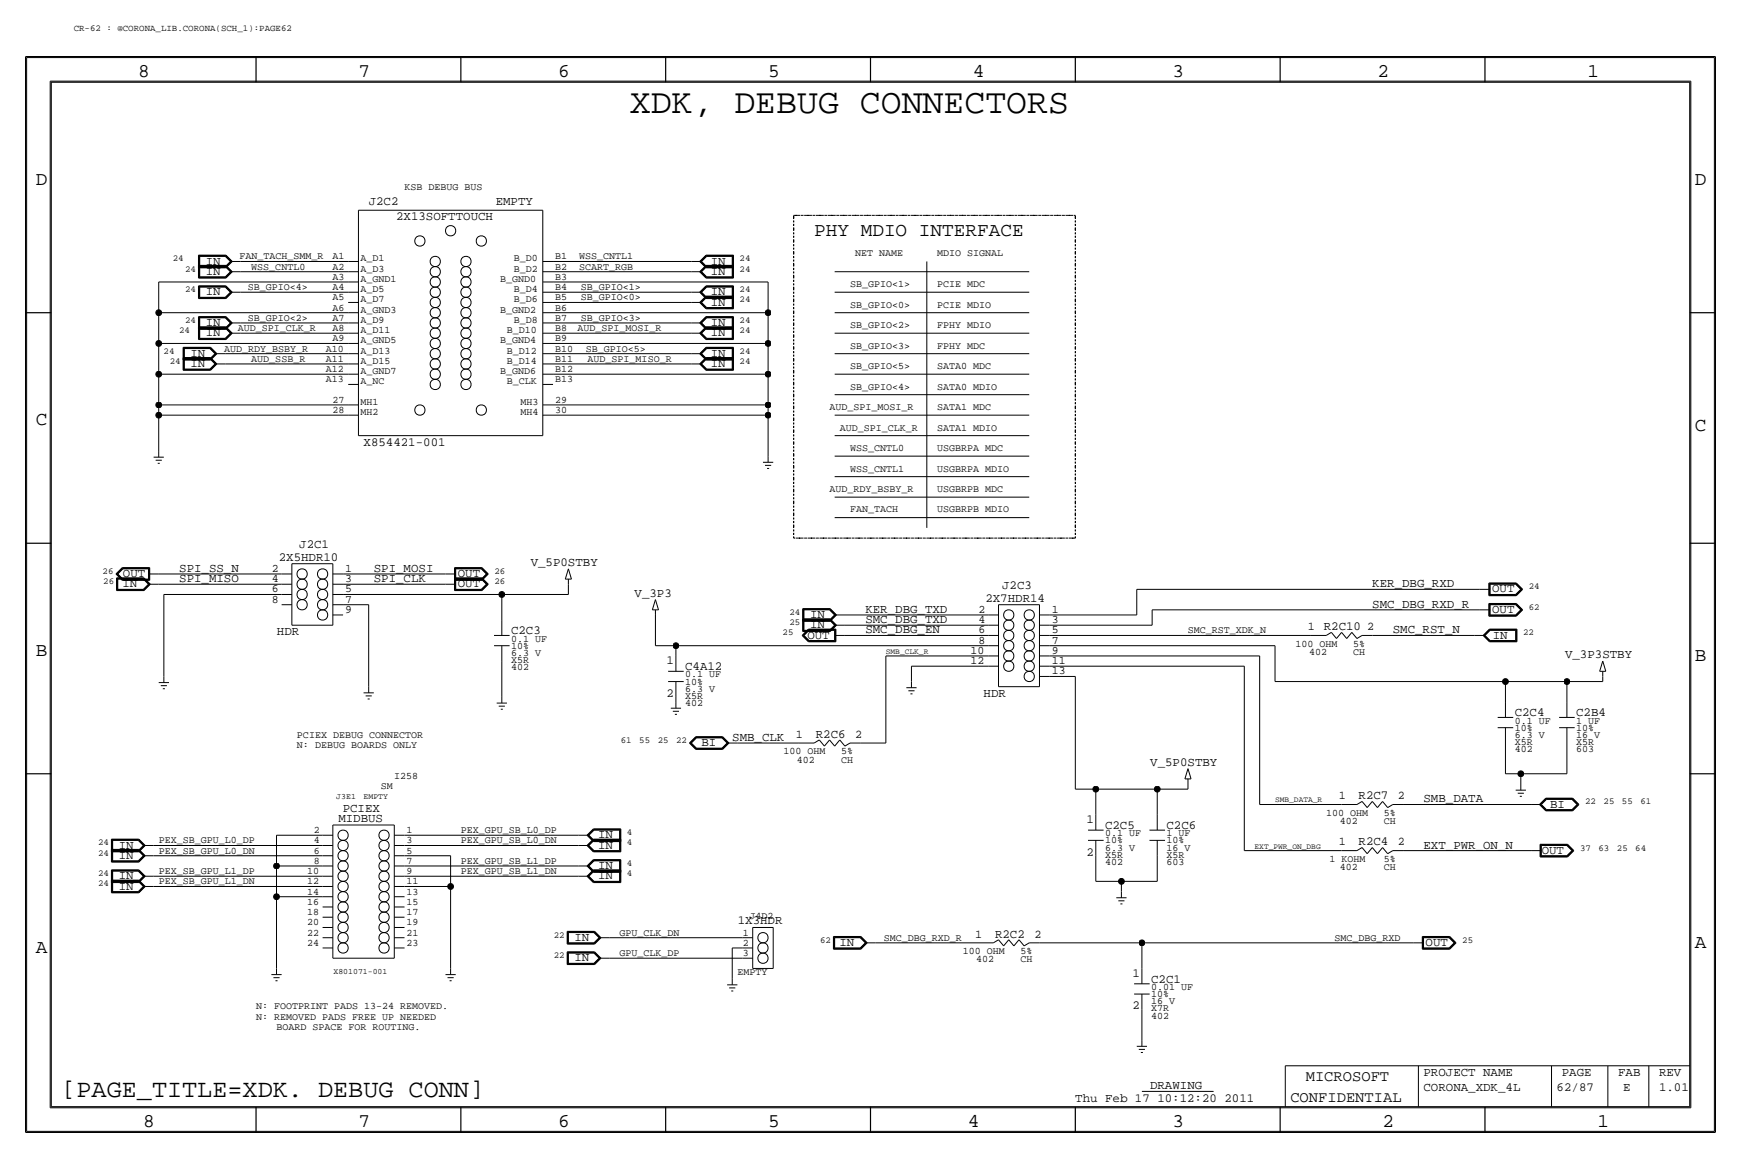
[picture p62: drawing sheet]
<svg xmlns="http://www.w3.org/2000/svg" width="432mm" height="287mm" viewBox="0 0 432 287" stroke-linecap="round" stroke-linejoin="round" font-family="sans-serif">
<defs><g id="words">
<text font-size="8.6" x="156.2" y="28">XDK, DEBUG CONNECTORS</text>
<text font-size="6.2" x="15.2" y="271.8">[PAGE_TITLE=XDK. DEBUG CONN]</text>
<g font-size="4.8">
<text x="34.3" y="19.1">8</text>
<text x="88.9" y="19.1">7</text>
<text x="138.4" y="19.1">6</text>
<text x="190.5" y="19.1">5</text>
<text x="241.3" y="19.1">4</text>
<text x="290.8" y="19.1">3</text>
<text x="341.6" y="19.1">2</text>
<text x="393.7" y="19.1">1</text>
<text x="8.9" y="45.8">D</text>
<text x="420.4" y="45.8">D</text>
<text x="201.9" y="58.5">PHY MDIO INTERFACE</text>
<text x="8.9" y="105.5">C</text>
<text x="420.4" y="106.7">C</text>
<text x="8.9" y="162.6">B</text>
<text x="420.4" y="163.9">B</text>
<text x="8.9" y="236.3">A</text>
<text x="420.4" y="235">A</text>
<text x="35.5" y="279.4">8</text>
<text x="88.9" y="279.4">7</text>
<text x="138.4" y="279.4">6</text>
<text x="190.5" y="279.4">5</text>
<text x="240" y="279.4">4</text>
<text x="290.8" y="279.4">3</text>
<text x="342.9" y="279.4">2</text>
<text x="396.2" y="279.4">1</text>
</g>
<g font-size="3.8">
<text x="323.9" y="268">MICROSOFT</text>
<text x="320" y="273.1">CONFIDENTIAL</text>
</g>
<g font-size="3.1">
<text x="91.4" y="50.9">J2C2</text>
<text x="122.9" y="50.8">EMPTY</text>
<text x="98.2" y="54.7">2X13SOFTTOUCH</text>
<text x="51.1" y="65.6">IN</text>
<text x="176.3" y="65.6">IN</text>
<text x="51.1" y="68.1">IN</text>
<text x="176.3" y="68.1">IN</text>
<text x="51.1" y="73.2">IN</text>
<text x="176.3" y="75.7">IN</text>
<text x="176.3" y="73.2">IN</text>
<text x="51.1" y="83.4">IN</text>
<text x="51.1" y="80.8">IN</text>
<text x="176.3" y="83.4">IN</text>
<text x="176.3" y="80.8">IN</text>
<text x="47.2" y="88.4">IN</text>
<text x="176.3" y="88.4">IN</text>
<text x="47.2" y="91">IN</text>
<text x="176.3" y="91">IN</text>
<text x="90.2" y="110.5">X854421-001</text>
<text x="74.2" y="135.9">J2C1</text>
<text x="30.5" y="143.1">OUT</text>
<text x="44.4" y="141.8">SPI_SS_N</text>
<text x="69.1" y="139">2X5HDR10</text>
<text x="92.7" y="141.8">SPI_MOSI</text>
<text x="113.5" y="143.1">OUT</text>
<text x="131.6" y="140.4">V_5P0STBY</text>
<text x="30.4" y="145.6">IN</text>
<text x="44.4" y="144.3">SPI_MISO</text>
<text x="92.7" y="144.3">SPI_CLK</text>
<text x="113.5" y="145.6">OUT</text>
<text x="157.4" y="148">V_3P3</text>
<text x="244.4" y="149.1">2X7HDR14</text>
<text x="248.6" y="146.1">J2C3</text>
<text x="340.4" y="145.6">KER_DBG_RXD</text>
<text x="370.1" y="146.9">OUT</text>
<text x="200.9" y="155.8">IN</text>
<text x="200.9" y="153.2">IN</text>
<text x="214.6" y="151.9">KER_DBG_TXD</text>
<text x="214.6" y="154.5">SMC_DBG_TXD</text>
<text x="340.4" y="150.7">SMC_DBG_RXD_R</text>
<text x="370.1" y="151.9">OUT</text>
<text x="68.7" y="157.5">HDR</text>
<text x="126.7" y="157.3">C2C3</text>
<text x="200.3" y="158.3">OUT</text>
<text x="214.6" y="157">SMC_DBG_EN</text>
<text x="345.4" y="157">SMC_RST_N</text>
<text x="370.2" y="158.3">IN</text>
<text x="165.3" y="164.6">1</text>
<text x="169.9" y="166.2">C4A12</text>
<text x="388.2" y="163.2">V_3P3STBY</text>
<text x="165.3" y="172.8">2</text>
<text x="243.9" y="172.8">HDR</text>
<text x="375.7" y="177.6">C2C4</text>
<text x="390.9" y="177.6">C2B4</text>
<text x="174" y="185">BI</text>
<text x="181.6" y="183.7">SMB_CLK</text>
<text x="202.3" y="182.9">R2C6</text>
<text x="285.3" y="189.9">V_5P0STBY</text>
<text x="83.9" y="203.8">MIDBUS</text>
<text x="85" y="201.2">PCIEX</text>
<text x="337" y="198.2">R2C7</text>
<text x="353.1" y="198.9">SMB_DATA</text>
<text x="384.5" y="200.2">BI</text>
<text x="148.3" y="207.8">IN</text>
<text x="269.4" y="204">1</text>
<text x="274.1" y="205.5">C2C5</text>
<text x="289.3" y="205.5">C2C6</text>
<text x="337" y="209.6">R2C4</text>
<text x="29.5" y="212.9">IN</text>
<text x="29.5" y="210.4">IN</text>
<text x="148.3" y="210.4">IN</text>
<text x="148.3" y="215.4">IN</text>
<text x="269.4" y="212.1">2</text>
<text x="353.1" y="210.4">EXT_PWR_ON_N</text>
<text x="382.4" y="211.6">OUT</text>
<text x="29.5" y="220.5">IN</text>
<text x="29.5" y="218">IN</text>
<text x="148.3" y="218">IN</text>
<text x="142.5" y="233.2">IN</text>
<text x="183" y="229.2">1X3HDR</text>
<text x="246.8" y="232.5">R2C2</text>
<text x="142.5" y="238.3">IN</text>
<text x="208.2" y="234.5">IN</text>
<text x="353.6" y="234.5">OUT</text>
<text x="280.9" y="242.1">1</text>
<text x="285.5" y="243.6">C2C1</text>
<text x="280.9" y="250.2">2</text>
<text x="353.1" y="266.8">PROJECT NAME</text>
<text x="387.3" y="266.8">PAGE</text>
<text x="401.3" y="266.8">FAB</text>
<text x="411.5" y="266.8">REV</text>
<text x="266.7" y="273.1">Thu Feb 17 10:12:20 2011</text>
<text x="285.2" y="270.1">DRAWING</text>
<text x="353.1" y="270.6">CORONA_XDK_4L</text>
<text x="386.1" y="270.6">62/87</text>
<text x="402.6" y="270.6">E</text>
<text x="411.5" y="270.6">1.01</text>
</g>
<g font-size="2.9">
<text x="67.4" y="141.8">2</text>
<text x="85.6" y="141.8">1</text>
<text x="67.4" y="149.4">8</text>
<text x="67.4" y="146.9">6</text>
<text x="67.4" y="144.3">4</text>
<text x="85.6" y="149.4">7</text>
<text x="85.6" y="146.9">5</text>
<text x="85.6" y="144.3">3</text>
<text x="85.6" y="151.9">9</text>
<text x="242.7" y="154.5">4</text>
<text x="242.7" y="151.9">2</text>
<text x="260.9" y="154.5">3</text>
<text x="260.9" y="151.9">1</text>
<text x="242.7" y="159.6">8</text>
<text x="242.7" y="157">6</text>
<text x="260.9" y="159.6">7</text>
<text x="260.9" y="157">5</text>
<text x="324.4" y="156.3">1 R2C10</text>
<text x="339.1" y="156.3">2</text>
<text x="240.7" y="164.6">12</text>
<text x="240.7" y="162.1">10</text>
<text x="260.9" y="162.1">9</text>
<text x="260.9" y="167.2">13</text>
<text x="260.9" y="164.6">11</text>
<text x="197.4" y="182.9">1</text>
<text x="212.1" y="182.9">2</text>
<text x="332" y="198.2">1</text>
<text x="346.7" y="198.2">2</text>
<text x="332" y="209.6">1</text>
<text x="346.7" y="209.6">2</text>
<text x="241.9" y="232.5">1</text>
<text x="256.5" y="232.5">2</text>
</g>
<g font-size="2.5">
<text x="100.3" y="47">KSB DEBUG BUS</text>
<text x="59.4" y="64.3">FAN_TACH_SMM_R</text>
<text x="82.5" y="64.3">A1</text>
<text x="89.4" y="64.8">A_D1</text>
<text x="127.4" y="64.8">B_D0</text>
<text x="137.7" y="64.3">B1</text>
<text x="143.6" y="64.3">WSS_CNTL1</text>
<text x="212.1" y="63.5">NET NAME</text>
<text x="232.4" y="63.5">MDIO SIGNAL</text>
<text x="61.5" y="71.9">SB_GPIO&lt;4&gt;</text>
<text x="62.3" y="66.9">WSS_CNTL0</text>
<text x="82.5" y="69.4">A3</text>
<text x="82.5" y="71.9">A4</text>
<text x="82.5" y="66.8">A2</text>
<text x="89.4" y="67.4">A_D3</text>
<text x="89.4" y="69.9">A_GND1</text>
<text x="124.1" y="69.9">B_GND0</text>
<text x="127.4" y="67.4">B_D2</text>
<text x="137.7" y="69.4">B3</text>
<text x="137.7" y="71.9">B4</text>
<text x="137.7" y="66.9">B2</text>
<text x="143.6" y="66.9">SCART_RGB</text>
<text x="144" y="71.9">SB_GPIO&lt;1&gt;</text>
<text x="210.8" y="71.2">SB_GPIO&lt;1&gt;</text>
<text x="232.4" y="71.2">PCIE MDC</text>
<text x="82.5" y="77">A6</text>
<text x="82.5" y="74.5">A5</text>
<text x="89.4" y="72.4">A_D5</text>
<text x="89.4" y="75">A_D7</text>
<text x="89.4" y="77.5">A_GND3</text>
<text x="124.1" y="77.5">B_GND2</text>
<text x="127.4" y="72.4">B_D4</text>
<text x="127.4" y="75">B_D6</text>
<text x="137.7" y="77">B6</text>
<text x="137.7" y="74.5">B5</text>
<text x="144" y="74.5">SB_GPIO&lt;0&gt;</text>
<text x="210.8" y="76.2">SB_GPIO&lt;0&gt;</text>
<text x="232.4" y="76.2">PCIE MDIO</text>
<text x="59" y="82.1">AUD_SPI_CLK_R</text>
<text x="61.5" y="79.6">SB_GPIO&lt;2&gt;</text>
<text x="82.5" y="79.6">A7</text>
<text x="82.5" y="82.1">A8</text>
<text x="89.4" y="80.1">A_D9</text>
<text x="89.4" y="82.6">A_D11</text>
<text x="125.7" y="82.6">B_D10</text>
<text x="127.4" y="80.1">B_D8</text>
<text x="137.7" y="79.6">B7</text>
<text x="137.7" y="82.1">B8</text>
<text x="143.2" y="82.1">AUD_SPI_MOSI_R</text>
<text x="144" y="79.6">SB_GPIO&lt;3&gt;</text>
<text x="210.8" y="81.3">SB_GPIO&lt;2&gt;</text>
<text x="232.4" y="81.3">FPHY MDIO</text>
<text x="55.6" y="87.2">AUD_RDY_BSBY_R</text>
<text x="62.3" y="89.7">AUD_SSB_R</text>
<text x="80.8" y="89.7">A11</text>
<text x="80.8" y="87.2">A10</text>
<text x="82.5" y="84.6">A9</text>
<text x="89.4" y="87.7">A_D13</text>
<text x="89.4" y="85.1">A_GND5</text>
<text x="124.1" y="85.1">B_GND4</text>
<text x="125.7" y="87.7">B_D12</text>
<text x="137.7" y="84.6">B9</text>
<text x="137.7" y="89.7">B11</text>
<text x="137.7" y="87.2">B10</text>
<text x="145.3" y="87.2">SB_GPIO&lt;5&gt;</text>
<text x="145.7" y="89.7">AUD_SPI_MISO_R</text>
<text x="210.8" y="86.4">SB_GPIO&lt;3&gt;</text>
<text x="232.4" y="86.4">FPHY MDC</text>
<text x="80.8" y="94.8">A13</text>
<text x="80.8" y="92.3">A12</text>
<text x="89.4" y="95.3">A_NC</text>
<text x="89.4" y="92.8">A_GND7</text>
<text x="89.4" y="90.2">A_D15</text>
<text x="124.1" y="92.8">B_GND6</text>
<text x="125.7" y="90.2">B_D14</text>
<text x="125.7" y="95.3">B_CLK</text>
<text x="137.7" y="92.3">B12</text>
<text x="137.7" y="94.8">B13</text>
<text x="210.8" y="91.5">SB_GPIO&lt;5&gt;</text>
<text x="232.4" y="91.5">SATA0 MDC</text>
<text x="82.5" y="99.9">27</text>
<text x="89.4" y="100.4">MH1</text>
<text x="129.1" y="100.4">MH3</text>
<text x="137.7" y="99.9">29</text>
<text x="205.7" y="101.6">AUD_SPI_MOSI_R</text>
<text x="210.8" y="96.6">SB_GPIO&lt;4&gt;</text>
<text x="232.4" y="96.6">SATA0 MDIO</text>
<text x="232.4" y="101.6">SATA1 MDC</text>
<text x="82.5" y="102.4">28</text>
<text x="89.4" y="102.9">MH2</text>
<text x="129.1" y="102.9">MH4</text>
<text x="137.7" y="102.4">30</text>
<text x="208.3" y="106.7">AUD_SPI_CLK_R</text>
<text x="232.4" y="106.7">SATA1 MDIO</text>
<text x="210.8" y="111.8">WSS_CNTL0</text>
<text x="232.4" y="111.8">USGBRPA MDC</text>
<text x="210.8" y="116.9">WSS_CNTL1</text>
<text x="232.4" y="116.9">USGBRPA MDIO</text>
<text x="205.7" y="122">AUD_RDY_BSBY_R</text>
<text x="232.4" y="122">USGBRPB MDC</text>
<text x="210.8" y="127">FAN_TACH</text>
<text x="232.4" y="127">USGBRPB MDIO</text>
<text x="126.7" y="159.1">0.1 UF</text>
<text x="126.7" y="160.8">10%</text>
<text x="294.6" y="157">SMC_RST_XDK_N</text>
<text x="321.3" y="160.3">100 OHM</text>
<text x="335.6" y="160.3">5%</text>
<text x="126.7" y="166.2">402</text>
<text x="126.7" y="164.4">X5R</text>
<text x="126.7" y="162.6">6.3 V</text>
<text x="169.9" y="167.9">0.1 UF</text>
<text x="324.7" y="162.4">402</text>
<text x="335.6" y="162.4">CH</text>
<text x="169.9" y="173.3">X5R</text>
<text x="169.9" y="171.5">6.3 V</text>
<text x="169.9" y="169.7">10%</text>
<text x="169.9" y="175.1">402</text>
<text x="375.7" y="179.4">0.1 UF</text>
<text x="390.9" y="179.4">1 UF</text>
<text x="73.7" y="185.5">N: DEBUG BOARDS ONLY</text>
<text x="73.7" y="182.9">PCIEX DEBUG CONNECTOR</text>
<text x="375.7" y="182.9">6.3 V</text>
<text x="375.7" y="181.2">10%</text>
<text x="375.7" y="184.7">X5R</text>
<text x="390.9" y="182.9">16 V</text>
<text x="390.9" y="184.7">X5R</text>
<text x="390.9" y="181.2">10%</text>
<text x="194.3" y="187">100 OHM</text>
<text x="197.7" y="189">402</text>
<text x="208.6" y="187">5%</text>
<text x="208.6" y="189">CH</text>
<text x="375.7" y="186.5">402</text>
<text x="390.9" y="186.5">603</text>
<text x="94.4" y="195.6">SM</text>
<text x="97.8" y="193.1">I258</text>
<text x="328.9" y="202.2">100 OHM</text>
<text x="343.3" y="202.2">5%</text>
<text x="39.4" y="209.1">PEX_SB_GPU_L0_DP</text>
<text x="77.8" y="209.1">4</text>
<text x="77.8" y="206.6">2</text>
<text x="100.8" y="209.1">3</text>
<text x="100.8" y="206.5">1</text>
<text x="114.3" y="206.6">PEX_GPU_SB_L0_DP</text>
<text x="114.3" y="209.1">PEX_GPU_SB_L0_DN</text>
<text x="274.1" y="207.3">0.1 UF</text>
<text x="274.1" y="209.1">10%</text>
<text x="289.3" y="207.3">1 UF</text>
<text x="289.3" y="209.1">10%</text>
<text x="332.3" y="204.3">402</text>
<text x="343.3" y="204.3">CH</text>
<text x="39.4" y="211.6">PEX_SB_GPU_L0_DN</text>
<text x="77.8" y="214.2">8</text>
<text x="77.8" y="211.6">6</text>
<text x="100.8" y="214.2">7</text>
<text x="100.8" y="211.6">5</text>
<text x="114.3" y="214.2">PEX_GPU_SB_L1_DP</text>
<text x="274.1" y="210.9">6.3 V</text>
<text x="274.1" y="212.6">X5R</text>
<text x="274.1" y="214.4">402</text>
<text x="289.3" y="214.4">603</text>
<text x="289.3" y="210.9">16 V</text>
<text x="289.3" y="212.7">X5R</text>
<text x="329.7" y="213.7">1 KOHM</text>
<text x="332.3" y="215.7">402</text>
<text x="343.3" y="213.7">5%</text>
<text x="343.3" y="215.7">CH</text>
<text x="39.4" y="216.7">PEX_SB_GPU_L1_DP</text>
<text x="39.4" y="219.3">PEX_SB_GPU_L1_DN</text>
<text x="76.1" y="221.8">14</text>
<text x="76.1" y="219.2">12</text>
<text x="76.1" y="216.7">10</text>
<text x="100.8" y="216.7">9</text>
<text x="100.8" y="221.8">13</text>
<text x="100.8" y="219.2">11</text>
<text x="114.3" y="216.7">PEX_GPU_SB_L1_DN</text>
<text x="76.1" y="226.9">18</text>
<text x="76.1" y="224.3">16</text>
<text x="100.8" y="226.9">17</text>
<text x="100.8" y="224.3">15</text>
<text x="185.9" y="227.9">J4D2</text>
<text x="76.1" y="232">22</text>
<text x="76.1" y="229.4">20</text>
<text x="100.8" y="232">21</text>
<text x="100.8" y="229.4">19</text>
<text x="153.7" y="232">GPU_CLK_DN</text>
<text x="184.3" y="231.9">1</text>
<text x="219.2" y="233.2">SMC_DBG_RXD_R</text>
<text x="331" y="233.2">SMC_DBG_RXD</text>
<text x="76.1" y="234.5">24</text>
<text x="100.8" y="234.5">23</text>
<text x="153.7" y="237">GPU_CLK_DP</text>
<text x="184.3" y="237">3</text>
<text x="184.3" y="234.5">2</text>
<text x="238.8" y="236.5">100 OHM</text>
<text x="242.1" y="238.6">402</text>
<text x="253.1" y="236.5">5%</text>
<text x="253.1" y="238.6">CH</text>
<text x="182.9" y="241.6">EMPTY</text>
<text x="285.5" y="245.4">0.01 UF</text>
<text x="63.5" y="250.2">N: FOOTPRINT PADS 13-24 REMOVED.</text>
<text x="285.5" y="247.2">10%</text>
<text x="285.5" y="249">16 V</text>
<text x="285.5" y="250.7">X7R</text>
<text x="63.5" y="252.8">N: REMOVED PADS FREE UP NEEDED</text>
<text x="68.6" y="255.3">BOARD SPACE FOR ROUTING.</text>
<text x="285.5" y="252.5">402</text>
</g>
<g font-size="2.3">
<text x="18.3" y="7.7">CR-62 : @CORONA_LIB.CORONA(SCH_1):PAGE62</text>
<text x="42.9" y="64.8">24</text>
<text x="183.4" y="64.8">24</text>
<text x="45.9" y="67.4">24</text>
<text x="183.4" y="67.4">24</text>
<text x="45.9" y="72.4">24</text>
<text x="183.4" y="75">24</text>
<text x="183.4" y="72.4">24</text>
<text x="44.4" y="82.6">24</text>
<text x="45.9" y="80.1">24</text>
<text x="183.4" y="82.6">24</text>
<text x="183.4" y="80.1">24</text>
<text x="40.6" y="87.7">24</text>
<text x="183.4" y="87.7">24</text>
<text x="42.1" y="90.2">24</text>
<text x="183.4" y="90.2">24</text>
<text x="25.4" y="142.3">26</text>
<text x="122.6" y="142.3">26</text>
<text x="25.6" y="144.8">26</text>
<text x="122.6" y="144.8">26</text>
<text x="379.2" y="146.1">24</text>
<text x="195.8" y="152.4">24</text>
<text x="195.8" y="155">25</text>
<text x="379.2" y="151.2">62</text>
<text x="194.1" y="157.5">25</text>
<text x="377.7" y="157.5">22</text>
<text x="154" y="184.2">61</text>
<text x="158.5" y="184.2">55</text>
<text x="163.1" y="184.2">25</text>
<text x="167.7" y="184.2">22</text>
<text x="393.1" y="199.4">22</text>
<text x="397.7" y="199.4">25</text>
<text x="402.3" y="199.4">55</text>
<text x="406.9" y="199.4">61</text>
<text x="24.3" y="209.6">24</text>
<text x="155.5" y="207.1">4</text>
<text x="155.5" y="209.6">4</text>
<text x="24.3" y="212.1">24</text>
<text x="155.5" y="214.7">4</text>
<text x="391.9" y="210.9">37</text>
<text x="396.4" y="210.9">63</text>
<text x="401" y="210.9">25</text>
<text x="405.6" y="210.9">64</text>
<text x="24.3" y="217.2">24</text>
<text x="24.3" y="219.8">24</text>
<text x="155.5" y="217.2">4</text>
<text x="137.4" y="232.5">22</text>
<text x="203.4" y="233.7">62</text>
<text x="362.7" y="233.7">25</text>
<text x="137.4" y="237.5">22</text>
</g>
<g font-size="2">
<text x="219.7" y="162.1">SMB_CLK_R</text>
<text x="83.4" y="198.2">J3E1</text>
<text x="90.2" y="198.2">EMPTY</text>
<text x="316.2" y="198.9">SMB_DATA_R</text>
<text x="311.1" y="210.4">EXT_PWR_ON_DBG</text>
<text x="82.7" y="241.3">X801071-001</text>
</g>
</g></defs>
<!-- layer: Nets -->
<g fill="none" stroke="#000" stroke-width=".25">
<path d="M39.4 69.9h47zM39.4 77.5v7.6zM39.4 77.5h47zM39.4 69.9v7.6zM59.7 64.8h26.7zM59.7 67.4h26.7zM59.7 72.4h26.7zM137.2 77.5h53.3zM137.2 69.9h53.3zM137.2 75h34.3zM137.2 72.4h34.3zM137.2 64.8h34.3z"/>
<path d="M137.2 67.4h34.3zM190.5 77.5v7.6zM190.5 69.9v7.6zM207 77.5h48.3zM207 72.4h48.3zM207 67.4h48.3zM229.9 64.8v66.1zM39.4 92.8h47zM39.4 85.1h47zM39.4 92.8v7.6zM39.4 85.1v7.7zM55.9 90.2h30.5z"/>
<path d="M55.9 87.7h30.5zM59.7 80.1h26.7zM59.7 82.6h26.7zM137.2 85.1h53.3zM137.2 92.8h53.3zM137.2 80.1h34.3zM137.2 87.7h34.3zM137.2 90.2h34.3zM137.2 82.6h34.3zM190.5 92.8v7.6zM190.5 85.1v7.7zM207 97.8h48.3z"/>
<path d="M207 87.7h48.3zM207 82.6h48.3zM207 92.8h48.3zM39.4 102.9h47zM39.4 100.4h47zM39.4 100.4v2.5zM39.4 102.9v8.9zM137.2 102.9h53.3zM137.2 100.4h53.3zM190.5 100.4v2.5zM190.5 102.9v10.2zM207 102.9h48.3z"/>
<path d="M207 108h48.3zM207 113.1h48.3zM207 118.2h48.3zM207 128.3h48.3zM207 123.2h48.3zM39.4 142.3h30.5zM39.4 144.8h30.5zM40.6 147.4h29.2zM40.6 147.4v20.3zM85.1 149.9h6.3zM85.1 147.4h39.4zM85.1 142.3h25.4z"/>
<path d="M85.1 144.8h25.4zM91.4 149.9v20.3zM124.5 147.4h16.5zM124.5 147.4v6.3zM141 144.8v2.6zM162.6 152.5v7.6zM209.5 152.5h35.6zM209.5 155h35.6zM209.5 157.5h35.6zM260.3 152.5h21.6zM260.3 155h25.4zM260.3 157.5h64.8z"/>
<path d="M281.9 146.1v6.4zM281.9 146.1h85.1zM285.8 151.2v3.8zM285.8 151.2h81.2zM340.4 157.5h25.4zM124.5 163.9v8.9zM162.6 160.1h5zM167.6 160.1h77.5zM167.6 160.1v2.5zM167.6 172.8v1.2zM219.7 162.6h25.4zM219.7 162.6v21.6z"/>
<path d="M226.1 165.2v3.8zM226.1 165.2h19zM260.3 167.7h6.4zM260.3 165.2h48.3zM260.3 162.6h52.1zM260.4 160.1h55.8zM266.7 167.7v27.9zM308.6 165.2v45.7zM312.4 162.6v36.8zM316.2 169h57.2zM316.2 160.1v8.9zM373.4 169h15.2z"/>
<path d="M373.4 169v5zM388.6 169v5zM388.6 169h8.9zM397.5 167.7v1.3zM182.9 184.2h15.2zM213.4 184.2h6.3zM266.7 195.6h5.1zM271.8 195.6h15.2zM271.8 195.6v6.4zM287 195.6h7.6zM287 195.6v6.4zM294.6 194.4v1.2z"/>
<path d="M312.4 199.4h20.3zM348 199.4h31.7zM373.4 191.8h3.8zM373.4 184.2v7.6zM377.2 191.8v2.6zM377.2 191.8h11.4zM388.6 184.2v7.6zM38.1 212.1h41.9zM38.1 209.6h41.9zM38.1 217.2h41.9zM38.1 219.8h41.9zM68.6 214.7v7.6z"/>
<path d="M68.6 207.1v7.6zM68.6 207.1h11.4zM68.6 214.7h11.4zM100.3 219.8h11.5zM100.3 212.1h11.5zM100.3 207.1h43.2zM100.3 209.6h43.2zM100.3 214.7h43.2zM100.3 217.2h43.2zM111.8 212.1v7.7zM111.8 219.8v20.3zM271.8 218.5h6.3z"/>
<path d="M271.8 212.1v6.4zM278.1 218.5h8.9zM278.1 218.5v2.5zM287 212.1v6.4zM308.6 210.9h24.1zM348 210.9h31.7zM68.6 222.3v17.8zM68.6 222.3h11.4zM151.1 232.5h33zM151.1 237.5h33zM181.6 235v7.6zM181.6 235h2.5z"/>
<path d="M217.2 233.7h25.4zM257.8 233.7h25.4zM283.2 233.7h67.3zM283.2 233.7v6.4zM283.2 250.2v7.7z"/>
</g>
<path d="M196.8 53.4v80zM196.8 53.4h69.9zM266.7 53.4v80zM196.8 133.4h69.9z" fill="none" stroke="#000" stroke-width=".25" stroke-dasharray=".7 .5 .4 .5 .4 .5" stroke-linecap="butt"/>
<g fill="#000" stroke="#000" stroke-width=".25">
<circle cx="39.4" cy="77.5" r=".72"/>
<circle cx="190.5" cy="77.5" r=".72"/>
<circle cx="39.4" cy="92.8" r=".72"/>
<circle cx="39.4" cy="85.1" r=".72"/>
<circle cx="190.5" cy="92.8" r=".72"/>
<circle cx="190.5" cy="85.1" r=".72"/>
<circle cx="39.4" cy="100.4" r=".72"/>
<circle cx="39.4" cy="102.9" r=".72"/>
<circle cx="190.5" cy="102.9" r=".72"/>
<circle cx="190.5" cy="100.4" r=".72"/>
<circle cx="124.5" cy="147.4" r=".72"/>
<circle cx="167.6" cy="160.1" r=".72"/>
<circle cx="373.4" cy="169" r=".72"/>
<circle cx="388.6" cy="169" r=".72"/>
<circle cx="271.8" cy="195.6" r=".72"/>
<circle cx="287" cy="195.6" r=".72"/>
<circle cx="377.2" cy="191.8" r=".72"/>
<circle cx="68.6" cy="214.7" r=".72"/>
<circle cx="111.8" cy="219.8" r=".72"/>
<circle cx="278.1" cy="218.5" r=".72"/>
<circle cx="68.6" cy="222.3" r=".72"/>
<circle cx="283.2" cy="233.7" r=".72"/>
</g>
<!-- layer: Components -->
<g fill="none" stroke="#000" stroke-width=".25">
<path d="M88.9 52.1h45.7zM88.9 52.1v55.9zM134.6 52.1v55.9zM49.2 78.5v3.1zM49.2 65.8v3.1zM49.2 68.9h6.8zM49.2 70.9v3.1zM49.2 74h6.8zM49.2 63.2v3.2zM49.2 66.4h6.8zM49.2 78.5h6.8zM49.2 65.8h6.8z"/>
<path d="M49.2 70.9h6.8zM49.2 63.2h6.8zM49.3 78.6h6.7zM49.3 65.9h6.7zM49.3 71h6.7zM49.3 63.3h6.7zM49.3 78.6v2.9zM49.3 65.9v2.9zM49.3 68.8h6.7zM49.3 71v2.9zM49.3 73.9h6.7zM49.3 63.3v3z"/>
<path d="M49.3 66.3h6.7zM49.4 78.7v2.7zM49.4 66v2.7zM49.4 68.7h6.5zM49.4 71.1v2.7zM49.4 73.8h6.5zM49.4 63.4v2.8zM49.4 66.2h6.5zM49.4 78.7h6.5zM49.4 66h6.5zM49.4 71.1h6.5zM49.4 63.4h6.5z"/>
<path d="M49.5 78.8h6.4zM49.5 66.1h6.4zM49.5 71.2h6.4zM49.5 63.6h6.4zM49.5 78.8v2.5zM49.5 66.1v2.5zM49.5 68.6h6.4zM49.5 71.2v2.5zM49.5 73.7h6.4zM49.5 63.6v2.5zM55.9 68.6l1.2-1.2zM55.9 73.7l1.2-1.3z"/>
<path d="M55.9 66.1l1.2-1.3zM55.9 78.8l1.2 1.3zM55.9 66.1l1.2 1.3zM55.9 71.2l1.2 1.2zM55.9 63.6l1.2 1.2zM55.9 68.7l1.4-1.3zM55.9 73.8l1.4-1.4zM55.9 66.2l1.4-1.4zM55.9 78.7l1.4 1.4zM55.9 66l1.4 1.4zM55.9 71.1l1.4 1.3zM55.9 63.4l1.4 1.4z"/>
<path d="M56 78.6l1.5 1.5zM56 65.9l1.5 1.5zM56 71l1.5 1.4zM56 63.3l1.5 1.5zM56 68.9l1.6-1.5zM56 74l1.6-1.6zM56 66.4l1.6-1.6zM56 78.5l1.6 1.6zM56 65.8l1.6 1.6zM56 70.9l1.6 1.5zM56 63.2l1.6 1.6zM57.1 67.4h2.6z"/>
<path d="M57.1 72.4h2.6zM57.1 64.8h2.6zM57.5 67.4l-1.5 1.4zM57.5 72.4l-1.5 1.5zM57.5 64.8l-1.5 1.5zM86.4 67.4h2.5zM86.4 64.8h2.5zM86.4 69.9h2.5zM86.4 72.4h2.5zM86.4 75h2.5zM86.4 77.5h2.5zM134.6 67.4h2.6z"/>
<path d="M134.6 64.8h2.6zM134.6 69.9h2.6zM134.6 72.4h2.6zM134.6 75h2.6zM134.6 77.5h2.6zM171.4 75h2.6zM171.4 72.4h2.6zM171.4 67.4h2.6zM171.4 64.8h2.6zM173.5 75l1.6 1.6zM173.5 72.4l1.6 1.6zM173.5 67.4l1.6 1.5z"/>
<path d="M173.5 64.8l1.6 1.6zM173.5 75l1.6-1.6zM173.5 72.4l1.6-1.5zM173.5 67.4l1.6-1.6zM173.5 64.8l1.6-1.6zM173.7 75l1.5 1.5zM173.7 72.4l1.5 1.5zM173.7 67.4l1.5 1.4zM173.7 64.8l1.5 1.5zM173.7 72.4l1.5-1.4zM173.7 64.8l1.5-1.5zM173.8 75l1.4-1.4z"/>
<path d="M173.8 72.4l1.4-1.3zM173.8 67.4l1.4-1.4zM173.8 64.8l1.4-1.4zM173.8 75l1.4 1.4zM173.8 72.4l1.4 1.4zM173.8 67.4l1.4 1.3zM173.8 64.8l1.4 1.4zM174 75l1.3-1.3zM174 72.4l1.3-1.2zM174 67.4l1.3-1.3zM174 64.8l1.3-1.2zM174 75l1.3 1.3z"/>
<path d="M174 72.4l1.3 1.3zM174 67.4l1.3 1.2zM174 64.8l1.3 1.3zM175.1 78.5h6.8zM175.1 73.4h6.8zM175.1 70.9h6.8zM175.1 65.8h6.8zM175.1 63.2h6.8zM175.1 76.6h6.8zM175.1 74h6.8zM175.1 68.9h6.8zM175.1 66.4h6.8z"/>
<path d="M175.2 78.6h6.6zM175.2 73.5h6.6zM175.2 71h6.6zM175.2 65.9h6.6zM175.2 63.3h6.6zM175.2 78.6l-1.5 1.5zM175.2 73.5l-1.5 1.5zM175.2 65.9l-1.5 1.5zM175.2 76.5h6.6zM175.2 73.9h6.6zM175.2 68.8h6.6zM175.2 66.3h6.6z"/>
<path d="M175.2 78.7h6.5zM175.2 73.6h6.5zM175.2 71.1h6.5zM175.2 66h6.5zM175.2 63.4h6.5zM175.2 76.4h6.5zM175.2 73.8h6.5zM175.2 68.7h6.5zM175.2 66.2h6.5zM175.3 76.3h6.3zM175.3 73.7h6.3zM175.3 68.6h6.3z"/>
<path d="M175.3 66.1h6.3zM175.3 78.8h6.3zM175.3 71.2h6.3zM175.3 63.6h6.3zM181.6 78.8v2.5zM181.6 73.7v2.6zM181.6 71.2v2.5zM181.6 66.1v2.5zM181.6 63.6v2.5zM181.7 78.7v2.7zM181.7 73.6v2.8zM181.7 71.1v2.7z"/>
<path d="M181.7 66v2.7zM181.7 63.4v2.8zM181.8 78.6v2.9zM181.8 73.5v3zM181.8 71v2.9zM181.8 65.9v2.9zM181.8 63.3v3zM181.9 78.5v3.1zM181.9 73.4v3.2zM181.9 70.9v3.1zM181.9 65.8v3.1zM181.9 63.2v3.2z"/>
<path d="M45.4 86.1v3.2zM45.4 89.3h6.8zM45.4 88.6v3.2zM45.4 91.8h6.8zM45.4 86.1h6.8zM45.4 88.6h6.8zM45.5 86.2h6.7zM45.5 88.7h6.7zM45.5 86.2v3zM45.5 89.2h6.7zM45.5 88.7v3zM45.5 91.7h6.7z"/>
<path d="M45.6 86.3v2.8zM45.6 89.1h6.5zM45.6 88.8v2.8zM45.6 91.6h6.5zM45.6 86.3h6.5zM45.6 88.8h6.5zM45.7 86.4h6.4zM45.7 86.4v2.6zM45.7 89h6.4zM45.7 89v2.5zM45.7 91.5h6.4zM49.2 81v3.2z"/>
<path d="M49.2 84.2h6.8zM49.2 81.6h6.8zM49.2 81h6.8zM49.3 81.1h6.7zM49.3 81.1v3zM49.3 84.1h6.7zM49.3 81.5h6.7zM49.4 81.2v2.8zM49.4 84h6.5zM49.4 81.4h6.5zM49.4 81.2h6.5zM49.5 81.3h6.4z"/>
<path d="M49.5 81.3v2.6zM49.5 83.9h6.4zM52.1 86.4l1.2 1.3zM52.1 89l1.2 1.2zM52.1 89l1.2-1.3zM52.1 91.5l1.2-1.3zM52.1 89.1l1.4-1.4zM52.1 91.6l1.4-1.4zM52.1 86.3l1.4 1.4zM52.1 88.8l1.4 1.4zM52.2 86.2l1.4 1.5zM52.2 88.7l1.4 1.5z"/>
<path d="M52.2 89.2l1.4-1.5zM52.2 91.7l1.4-1.5zM52.2 89.3l1.6-1.6zM52.2 91.8l1.6-1.6zM52.2 86.1l1.6 1.6zM52.2 88.6l1.6 1.6zM53.3 87.7h2.6zM53.3 90.2h2.6zM55.9 83.9l1.2-1.3zM55.9 81.3l1.2-1.2zM55.9 81.3l1.2 1.3zM55.9 84l1.4-1.4z"/>
<path d="M55.9 81.4l1.4-1.3zM55.9 81.2l1.4 1.4zM56 81.1l1.5 1.5zM56 84.1l1.5-1.5zM56 81.5l1.5-1.4zM56 84.2l1.6-1.6zM56 81.6l1.6-1.5zM56 81l1.6 1.6zM57.1 82.6h2.6zM57.1 80.1h2.6zM86.4 80.1h2.5zM86.4 82.6h2.5z"/>
<path d="M86.4 95.3h2.5zM86.4 92.8h2.5zM86.4 90.2h2.5zM86.4 87.7h2.5zM86.4 85.1h2.5zM134.6 82.6h2.6zM134.6 80.1h2.6zM134.6 85.1h2.6zM134.6 87.7h2.6zM134.6 90.2h2.6zM134.6 95.3h2.6zM134.6 92.8h2.6z"/>
<path d="M171.4 82.6h2.6zM171.4 90.2h2.6zM171.4 87.7h2.6zM171.4 80.1h2.6zM173.5 82.6l1.6 1.6zM173.5 90.2l1.6 1.6zM173.5 87.7l1.6 1.6zM173.5 80.1l1.6 1.5zM173.5 82.6l1.6-1.6zM173.5 90.2l1.6-1.6zM173.5 87.7l1.6-1.6zM173.5 80.1l1.6-1.6z"/>
<path d="M173.7 82.6l1.5 1.5zM173.7 90.2l1.5 1.5zM173.7 87.7l1.5 1.5zM173.7 80.1l1.5 1.4zM173.7 82.6l1.5-1.5zM173.7 90.2l1.5-1.5zM173.7 87.7l1.5-1.5zM173.8 82.6l1.4-1.4zM173.8 90.2l1.4-1.4zM173.8 87.7l1.4-1.4zM173.8 80.1l1.4-1.4zM173.8 82.6l1.4 1.4z"/>
<path d="M173.8 90.2l1.4 1.4zM173.8 87.7l1.4 1.4zM173.8 80.1l1.4 1.3zM174 82.6l1.3-1.3zM174 90.2l1.3-1.2zM174 87.7l1.3-1.3zM174 80.1l1.3-1.3zM174 82.6l1.3 1.3zM174 90.2l1.3 1.3zM174 87.7l1.3 1.3zM174 80.1l1.3 1.2zM175.1 81h6.8z"/>
<path d="M175.1 88.6h6.8zM175.1 86.1h6.8zM175.1 84.2h6.8zM175.1 91.8h6.8zM175.1 89.3h6.8zM175.1 81.6h6.8zM175.2 81.1h6.6zM175.2 88.7h6.6zM175.2 86.2h6.6zM175.2 84.1h6.6zM175.2 91.7h6.6zM175.2 89.2h6.6z"/>
<path d="M175.2 81.5h6.6zM175.2 81.2h6.5zM175.2 88.8h6.5zM175.2 86.3h6.5zM175.2 84h6.5zM175.2 91.6h6.5zM175.2 89.1h6.5zM175.2 81.4h6.5zM175.3 83.9h6.3zM175.3 91.5h6.3zM175.3 89h6.3zM175.3 81.3h6.3z"/>
<path d="M175.3 86.4h6.3zM181.6 81.3v2.6zM181.6 89v2.5zM181.6 86.4v2.6zM181.7 81.2v2.8zM181.7 88.8v2.8zM181.7 86.3v2.8zM181.8 81.1v3zM181.8 88.7v3zM181.8 86.2v3zM181.9 81v3.2zM181.9 88.6v3.2z"/>
<path d="M181.9 86.1v3.2zM38.1 113.3h2.5zM38.6 114.1h1.5zM39.1 114.9h.5zM39.4 111.8v1.5zM86.4 100.4h2.5zM86.4 102.9h2.5zM88.9 108h45.7zM134.6 100.4h2.6zM134.6 102.9h2.6zM189.2 114.6h2.6zM189.7 115.4h1.6z"/>
<path d="M190.2 116.1h.6zM190.5 113.1v1.5zM72.4 139.8v15.2zM72.4 139.8h10.1zM82.5 139.8v15.2zM28.8 142.3l1.5-1.6zM28.8 142.3l1.5 1.6zM28.9 143.3h6.8zM28.9 142.3l1.5 1.5zM28.9 142.3l1.5-1.5zM28.9 143.3v3.1zM28.9 146.4h6.8z"/>
<path d="M29 143.4h6.7zM29 143.4v2.9zM29 146.3h6.7zM29.1 142.3l1.3-1.4zM29.1 142.3l1.3 1.4zM29.1 143.5v2.7zM29.1 146.2h6.5zM29.1 143.5h6.5zM29.2 142.3l1.3 1.3zM29.2 143.6h6.4zM29.2 142.3l1.3-1.3zM29.2 143.6v2.5z"/>
<path d="M29.2 146.1h6.4zM30.3 140.7h6.8zM30.3 143.9h6.8zM30.4 143.8h6.6zM30.4 140.8h6.6zM30.4 140.9h6.5zM30.4 143.7h6.5zM30.5 143.6h6.3zM30.5 141h6.3zM35.6 143.6l1.2 1.2zM35.6 146.1l1.2-1.3zM35.6 146.2l1.4-1.4z"/>
<path d="M35.6 143.5l1.4 1.3zM35.7 146.3l1.4-1.5zM35.7 143.4l1.4 1.4zM35.7 146.4l1.6-1.6zM35.7 143.3l1.6 1.5zM36.8 141v2.6zM36.8 142.3h2.6zM36.8 144.8h2.6zM36.9 140.9v2.8zM37 140.8v3zM37.1 140.7v3.2zM69.8 149.9h2.6z"/>
<path d="M69.8 147.4h2.6zM69.8 144.8h2.6zM69.8 142.3h2.6zM72.4 155h10.1zM82.5 152.5h2.6zM82.5 149.9h2.6zM82.5 147.4h2.6zM82.5 142.3h2.6zM82.5 144.8h2.6zM110.5 144.8h2.5zM110.5 142.3h2.5zM112.7 143.3h6.8z"/>
<path d="M112.7 140.7h6.8zM112.7 146.4h6.8zM112.7 143.3v3.1zM112.7 143.9h6.8zM112.7 140.7v3.2zM112.8 143.4h6.7zM112.8 140.8h6.7zM112.8 143.4v2.9zM112.8 146.3h6.7zM112.8 140.8v3zM112.8 143.8h6.7zM112.9 143.5v2.7z"/>
<path d="M112.9 146.2h6.5zM112.9 140.9v2.8zM112.9 143.7h6.5zM112.9 143.5h6.5zM112.9 140.9h6.5zM113 143.6v2.5zM113 146.1h6.4zM113 141v2.6zM113 143.6h6.4zM113 141h6.4zM119.4 146.1l1.2-1.3zM119.4 143.6l1.2-1.3z"/>
<path d="M119.4 143.6l1.2 1.2zM119.4 141l1.2 1.3zM119.4 146.2l1.4-1.4zM119.4 143.7l1.4-1.4zM119.4 143.5l1.4 1.3zM119.4 140.9l1.4 1.4zM119.5 143.4l1.5 1.4zM119.5 140.8l1.5 1.5zM119.5 146.3l1.5-1.5zM119.5 143.8l1.5-1.5zM119.5 143.3l1.6 1.5zM119.5 140.7l1.6 1.6z"/>
<path d="M119.5 146.4l1.6-1.6zM119.5 143.9l1.6-1.6zM122.5 157.5h3.9zM124.5 153.7v3.8zM140.2 143.6h1.5zM141 141l-.8 2.6zM141 143.6v1.2zM141 141l.7 2.6zM161.8 151.2h1.5zM162.6 148.6l-.8 2.6zM162.6 151.2v1.3zM162.6 148.6l.7 2.6z"/>
<path d="M198.9 157.5l1.6 1.6zM198.9 157.5l1.6-1.5zM199.1 157.5l1.5 1.5zM199.1 157.5l1.5-1.4zM199.1 153.4v3.2zM199.1 156.6h6.8zM199.1 150.9v3.1zM199.1 154h6.8zM199.1 153.4h6.8zM199.1 150.9h6.8zM199.2 153.5v3zM199.2 156.5h6.6z"/>
<path d="M199.2 151v2.9zM199.2 153.9h6.6zM199.2 153.5h6.6zM199.2 151h6.6zM199.2 157.5l1.4-1.3zM199.2 157.5l1.4 1.4zM199.3 153.6v2.8zM199.3 156.4h6.5zM199.3 151.1v2.7zM199.3 153.8h6.5zM199.3 153.6h6.5zM199.3 151.1h6.5z"/>
<path d="M199.4 157.5l1.3 1.3zM199.4 157.5l1.3-1.2zM199.4 153.7h6.3zM199.4 153.7v2.6zM199.4 156.3h6.3zM199.4 151.2h6.3zM199.4 151.2v2.5zM200.5 156h6.8zM200.5 159.1h6.8zM200.6 156.1h6.6zM200.6 159h6.6zM200.6 156.2h6.5z"/>
<path d="M200.6 158.9h6.5zM200.7 156.3h6.3zM200.7 158.8h6.3zM205.7 153.7l1.3 1.3zM205.7 151.2l1.3 1.3zM205.7 156.3l1.3-1.3zM205.7 153.7l1.3-1.2zM205.8 156.4l1.4-1.4zM205.8 153.8l1.4-1.3zM205.8 153.6l1.4 1.4zM205.8 151.1l1.4 1.4zM205.8 153.5l1.5 1.5z"/>
<path d="M205.8 151l1.5 1.5zM205.8 156.5l1.5-1.5zM205.8 153.9l1.5-1.4zM205.9 153.4l1.6 1.6zM205.9 150.9l1.6 1.6zM205.9 156.6l1.6-1.6zM205.9 154l1.6-1.5zM207 156.3v2.5zM207 157.5h2.5zM207 155h2.5zM207 152.5h2.5zM207.1 156.2v2.7z"/>
<path d="M207.2 156.1v2.9zM207.3 156v3.1zM245.1 157.5h2.5zM245.1 155h2.5zM245.1 152.5h2.5zM247.6 149.9h10.2zM247.6 149.9v20.3zM257.8 149.9v20.3zM257.8 157.5h2.5zM257.8 152.5h2.5zM257.8 155h2.5zM325.1 157.5h3.8z"/>
<path d="M328.9 157.5l1.3-.7zM330.2 156.8l1.3 1.5zM332.7 156.8l-1.2 1.5zM332.7 156.8l1.3 1.5zM335.3 156.8l-1.3 1.5zM335.3 156.8l1.2 1.5zM336.5 158.3l1.3-.8zM337.8 157.5h2.6zM365.8 157.5h2.5zM367 146.1h2.6zM367 151.2h2.6zM367.8 157.5l1.6 1.6z"/>
<path d="M367.8 157.5l1.6-1.5zM368 157.5l1.5-1.4zM368 157.5l1.5 1.5zM368.1 157.5l1.4-1.3zM368.1 157.5l1.4 1.4zM368.3 157.5l1.3 1.3zM368.3 157.5l1.3-1.2zM369.3 147.7h6.8zM369.3 144.5v3.2zM369.3 152.8h6.8zM369.3 149.6v3.2zM369.3 144.5h6.8z"/>
<path d="M369.3 149.6h6.8zM369.4 144.6v3zM369.4 147.6h6.6zM369.4 149.7v3zM369.4 152.7h6.6zM369.4 144.6h6.6zM369.4 149.7h6.6zM369.4 156h6.8zM369.4 159.1h6.8zM369.5 156.1h6.6zM369.5 144.7v2.8zM369.5 147.5h6.5z"/>
<path d="M369.5 149.8v2.8zM369.5 152.6h6.5zM369.5 144.7h6.5zM369.5 149.8h6.5zM369.5 159h6.6zM369.5 156.2h6.5zM369.5 158.9h6.5zM369.6 158.8h6.3zM369.6 144.8h6.3zM369.6 149.9h6.3zM369.6 156.3h6.3zM369.6 144.8v2.6z"/>
<path d="M369.6 147.4h6.3zM369.6 149.9v2.6zM369.6 152.5h6.3zM375.9 144.8l1.3 1.3zM375.9 149.9l1.3 1.3zM375.9 156.3v2.5zM376 144.7l1.3 1.4zM376 149.8l1.3 1.4zM376 147.5l1.3-1.4zM376 152.6l1.3-1.4zM376 144.6l1.5 1.5zM376 149.7l1.5 1.5z"/>
<path d="M376 156.2v2.7zM376 147.6l1.5-1.5zM376 152.7l1.5-1.5zM376.1 144.5l1.5 1.6zM376.1 149.6l1.5 1.6zM376.1 147.7l1.5-1.6zM376.1 152.8l1.5-1.6zM376.1 156.1v2.9zM376.2 156v3.1zM377.2 146.1l-1.3 1.3zM377.2 151.2l-1.3 1.3zM39.4 169.2h2.5z"/>
<path d="M39.9 170h1.5zM40.4 170.7h.5zM40.6 167.7v1.5zM90.2 171.8h2.5zM90.7 172.5h1.5zM91.2 173.3h.5zM91.4 170.2v1.6zM122.5 160.1h3.9zM123.2 174.3h2.5zM123.7 175.1h1.5zM124.2 175.8h.5zM124.5 172.8v1.5z"/>
<path d="M124.5 160.1v3.8zM165.7 166.4h3.9zM165.7 169h3.9zM166.4 175.6h2.5zM166.9 176.3h1.5zM167.4 177.1h.5zM167.6 174v1.6zM167.6 169v3.8zM167.6 162.6v3.8zM224.8 170.5h2.5zM225.3 171.2h1.5zM225.8 172h.5z"/>
<path d="M226.1 169v1.5zM245.1 165.2h2.5zM245.1 162.6h2.5zM245.1 160.1h2.5zM247.6 170.2h10.2zM257.8 167.7h2.5zM257.8 165.2h2.5zM257.8 160.1h2.5zM257.8 162.6h2.5zM371.4 177.9h3.9zM373.4 174v3.9zM386.7 177.9h3.9z"/>
<path d="M388.6 174v3.9zM396.7 166.4h1.6zM397.5 163.9l-.8 2.5zM397.5 166.4v1.3zM397.5 163.9l.8 2.5zM171 184.2l1.6 1.6zM171 184.2l1.6-1.6zM171.1 184.2l1.5 1.5zM171.1 184.2l1.5-1.5zM171.3 184.2l1.4-1.4zM171.3 184.2l1.4 1.4zM171.4 184.2l1.3-1.3z"/>
<path d="M171.5 184.2l1.2 1.3zM172.6 185.8h6.6zM172.6 182.6h6.6zM172.6 182.7h6.6zM172.6 185.7h6.6zM172.7 185.6h6.4zM172.7 182.8h6.4zM172.7 185.5h6.4zM172.7 182.9h6.4zM179.1 182.9l1.2 1.3zM179.1 185.5l1.2-1.3zM179.1 185.6l1.4-1.4z"/>
<path d="M179.1 182.8l1.4 1.4zM179.2 185.7l1.4-1.5zM179.2 182.7l1.4 1.5zM179.2 185.8l1.6-1.6zM179.2 182.6l1.6 1.6zM180.3 184.2h2.6zM198.1 184.2h3.8zM201.9 184.2l1.3-.8zM203.2 183.4l1.3 1.6zM205.7 183.4l-1.2 1.6zM205.7 183.4l1.3 1.6zM208.3 183.4l-1.3 1.6z"/>
<path d="M208.3 183.4l1.2 1.6zM209.5 185l1.3-.8zM210.8 184.2h2.6zM293.9 193.1h1.5zM294.6 190.6l-.7 2.5zM294.6 193.1v1.3zM294.6 190.6l.8 2.5zM332.7 199.4h3.9zM336.5 199.4l1.3-.7zM337.8 198.7l1.3 1.5zM340.4 198.7l1.2 1.5zM340.4 198.7l-1.3 1.5z"/>
<path d="M342.9 198.7l1.3 1.5zM342.9 198.7l-1.3 1.5zM345.4 199.4h2.6zM371.4 180.4h3.9zM373.4 180.4v3.8zM375.9 195.9h2.6zM376.4 196.6h1.6zM376.9 197.4h.5zM377.2 194.4v1.5zM379.7 199.4h2.6zM381.8 199.4l1.6-1.5zM381.8 199.4l1.6 1.6z"/>
<path d="M382 199.4l1.4-1.4zM382 199.4l1.4 1.5zM382.1 199.4l1.4-1.3zM382.1 199.4l1.4 1.4zM382.3 199.4l1.2 1.3zM382.3 199.4l1.2-1.2zM383.4 197.9h6.6zM383.4 198h6.6zM383.5 198.1h6.4zM383.5 198.2h6.4zM386.7 180.4h3.9zM388.6 180.4v3.8z"/>
<path d="M389.9 198.2l1.3 1.2zM389.9 198.1l1.4 1.3zM390 198l1.5 1.4zM390 197.9l1.6 1.5zM27.6 218.2v3.1zM27.6 215.6v3.2zM27.6 218.8h6.8zM27.6 210.6v3.1zM27.6 213.7h6.8zM27.6 208v3.2zM27.6 211.2h6.8zM27.6 218.2h6.8z"/>
<path d="M27.6 215.6h6.8zM27.6 210.6h6.8zM27.6 208h6.8zM27.7 218.3v2.9zM27.7 215.7v3zM27.7 218.7h6.7zM27.7 210.7v2.9zM27.7 213.6h6.7zM27.7 208.1v3zM27.7 211.1h6.7zM27.7 218.3h6.7zM27.7 215.7h6.7z"/>
<path d="M27.7 210.7h6.7zM27.7 208.1h6.7zM27.8 218.4h6.5zM27.8 215.8h6.5zM27.8 210.8h6.5zM27.8 208.2h6.5zM27.8 218.4v2.7zM27.8 215.8v2.8zM27.8 218.6h6.5zM27.8 210.8v2.7zM27.8 213.5h6.5zM27.8 208.2v2.8z"/>
<path d="M27.8 211h6.5zM27.9 218.5h6.4zM27.9 218.5v2.5zM27.9 216h6.4zM27.9 216v2.5zM27.9 210.9h6.4zM27.9 210.9v2.5zM27.9 213.4h6.4zM27.9 208.3h6.4zM27.9 208.3v2.6zM34.3 218.5l1.3-1.3zM34.3 213.4l1.3-1.3z"/>
<path d="M34.3 210.9l1.3-1.3zM34.3 218.5l1.3 1.3zM34.3 216l1.3 1.2zM34.3 210.9l1.3 1.2zM34.3 208.3l1.3 1.3zM34.3 218.6l1.4-1.4zM34.3 213.5l1.4-1.4zM34.3 211l1.4-1.4zM34.3 218.4l1.4 1.4zM34.3 215.8l1.4 1.4zM34.3 210.8l1.4 1.3zM34.3 208.2l1.4 1.4z"/>
<path d="M34.4 218.3l1.5 1.5zM34.4 215.7l1.5 1.5zM34.4 210.7l1.5 1.4zM34.4 208.1l1.5 1.5zM34.4 218.7l1.5-1.5zM34.4 213.6l1.5-1.5zM34.4 211.1l1.5-1.5zM34.4 218.2l1.6 1.6zM34.4 215.6l1.6 1.6zM34.4 210.6l1.6 1.5zM34.4 208l1.6 1.6zM35.6 219.8h2.5z"/>
<path d="M35.6 217.2h2.5zM35.6 212.1h2.5zM35.6 209.6h2.5zM36 219.8l-1.6 1.5zM36 217.2l-1.6 1.6zM36 212.1l-1.6 1.6zM36 209.6l-1.6 1.6zM80 207.1h2.6zM80 209.6h2.6zM80 212.1h2.6zM80 214.7h2.6zM80 217.2h2.6z"/>
<path d="M80 219.8h2.6zM82.5 204.5h15.3zM82.5 204.5v33zM97.8 204.5v33zM97.8 207.1h2.5zM97.8 209.6h2.5zM97.8 217.2h2.5zM97.8 219.8h2.5zM97.8 214.7h2.5zM97.8 212.1h2.5zM143.5 207.1h2.6zM143.5 209.6h2.6z"/>
<path d="M143.5 214.7h2.6zM143.5 217.2h2.6zM145.6 207.1l1.6 1.5zM145.6 209.6l1.6 1.6zM145.6 214.7l1.6 1.6zM145.6 217.2l1.6 1.6zM145.6 207.1l1.6-1.6zM145.6 209.6l1.6-1.6zM145.6 214.7l1.6-1.6zM145.6 217.2l1.6-1.6zM145.7 207.1l1.5 1.4zM145.7 209.6l1.5 1.5z"/>
<path d="M145.7 214.7l1.5 1.5zM145.7 217.2l1.5 1.5zM145.7 207.1l1.5-1.5zM145.7 209.6l1.5-1.5zM145.7 214.7l1.5-1.5zM145.7 217.2l1.5-1.5zM145.9 207.1l1.4-1.4zM145.9 209.6l1.4-1.4zM145.9 214.7l1.4-1.4zM145.9 217.2l1.4-1.4zM145.9 207.1l1.4 1.3zM145.9 209.6l1.4 1.4z"/>
<path d="M145.9 214.7l1.4 1.4zM145.9 217.2l1.4 1.4zM146 207.1l1.3-1.3zM146 209.6l1.3-1.3zM146 214.7l1.3-1.3zM146 217.2l1.3-1.2zM146.1 207.1l1.2 1.2zM146.1 209.6l1.2 1.3zM146.1 214.7l1.2 1.3zM146.1 217.2l1.2 1.3zM147.2 208.6h6.8zM147.2 211.2h6.8z"/>
<path d="M147.2 216.3h6.8zM147.2 218.8h6.8zM147.2 205.5h6.8zM147.2 208h6.8zM147.2 213.1h6.8zM147.2 215.6h6.8zM147.2 208.5h6.7zM147.2 211.1h6.7zM147.2 216.2h6.7zM147.2 218.7h6.7zM147.2 205.6h6.7zM147.2 208.1h6.7z"/>
<path d="M147.2 213.2h6.7zM147.2 215.7h6.7zM147.3 205.7h6.5zM147.3 208.2h6.5zM147.3 213.3h6.5zM147.3 215.8h6.5zM147.3 208.4h6.5zM147.3 211h6.5zM147.3 216.1h6.5zM147.3 218.6h6.5zM147.3 205.8h6.4zM147.3 208.3h6.4z"/>
<path d="M147.3 210.9h6.4zM147.3 213.4h6.4zM147.3 216h6.4zM147.3 218.5h6.4zM153.7 205.8v2.5zM153.7 208.3v2.6zM153.7 213.4v2.6zM153.7 216v2.5zM153.8 205.7v2.7zM153.8 208.2v2.8zM153.8 213.3v2.8zM153.8 215.8v2.8z"/>
<path d="M153.9 205.6v2.9zM153.9 208.1v3zM153.9 213.2v3zM153.9 215.7v3zM154 205.5v3.1zM154 208v3.2zM154 213.1v3.2zM154 215.6v3.2zM269.8 205.8h3.9zM269.8 208.3h3.9zM271.8 208.3v3.8zM271.8 202v3.8z"/>
<path d="M285.1 205.8h3.9zM285.1 208.3h3.9zM287 208.3v3.8zM287 202v3.8zM332.7 210.9h3.9zM336.5 210.9l1.3-.8zM337.8 210.1l1.3 1.5zM340.4 210.1l1.2 1.5zM340.4 210.1l-1.3 1.5zM342.9 210.1l1.3 1.5zM342.9 210.1l-1.3 1.5zM344.2 211.6l1.2-.7z"/>
<path d="M344.2 200.2l1.2-.8zM345.4 210.9h2.6zM379.7 210.9h2.6zM382 209.3v3.1zM382 212.4h6.8zM382 209.3h6.8zM382.1 209.4v2.9zM382.1 212.3h6.6zM382.1 209.4h6.6zM382.2 209.5v2.7zM382.2 212.2h6.5zM382.2 209.5h6.5z"/>
<path d="M382.3 209.6h6.3zM382.3 209.6v2.5zM382.3 212.1h6.3zM383.4 201h6.6zM383.4 200.9h6.6zM383.5 200.8h6.4zM383.5 200.7h6.4zM388.6 209.6l1.3 1.3zM388.6 212.1l1.3-1.2zM388.7 209.5l1.3 1.4zM388.7 212.2l1.3-1.3zM388.7 209.4l1.5 1.5z"/>
<path d="M388.7 212.3l1.5-1.4zM388.8 209.3l1.5 1.6zM388.8 212.4l1.5-1.5zM389.9 200.7l1.3-1.3zM389.9 200.8l1.4-1.4zM390 200.9l1.5-1.5zM390 201l1.6-1.6zM27.6 221.3h6.8zM27.7 221.2h6.7zM27.8 221.1h6.5zM27.9 221h6.4zM34.3 221l1.3-1.2z"/>
<path d="M34.3 221.1l1.4-1.3zM34.4 221.2l1.5-1.4zM80 222.3h2.6zM80 235h2.6zM80 229.9h2.6zM80 232.5h2.6zM80 224.8h2.6zM80 227.4h2.6zM82.5 237.5h15.3zM97.8 235h2.5zM97.8 229.9h2.5zM97.8 232.5h2.5z"/>
<path d="M97.8 224.8h2.5zM97.8 227.4h2.5zM97.8 222.3h2.5zM140.7 230.9v3.1zM140.7 234h6.8zM140.7 236v3.1zM140.7 239.1h6.8zM140.7 230.9h6.8zM140.7 236h6.8zM140.8 231h6.6zM140.8 236.1h6.6zM140.8 231v2.9z"/>
<path d="M140.8 233.9h6.6zM140.8 236.1v2.9zM140.8 239h6.6zM140.9 231.1v2.7zM140.9 233.8h6.5zM140.9 236.2v2.7zM140.9 238.9h6.5zM140.9 231.1h6.5zM140.9 236.2h6.5zM141 231.2h6.3zM141 231.2v2.5zM141 233.7h6.3z"/>
<path d="M141 236.3h6.3zM141 236.3v2.5zM141 238.8h6.3zM147.3 231.2l1.3 1.3zM147.3 236.3l1.3 1.2zM147.3 233.7l1.3-1.2zM147.3 238.8l1.3-1.3zM147.4 233.8l1.3-1.3zM147.4 238.9l1.3-1.4zM147.4 231.1l1.3 1.4zM147.4 236.2l1.3 1.3zM147.4 231l1.5 1.5z"/>
<path d="M147.4 236.1l1.5 1.4zM147.4 233.9l1.5-1.4zM147.4 239l1.5-1.5zM147.5 230.9l1.5 1.6zM147.5 236l1.5 1.5zM147.5 234l1.5-1.5zM147.5 239.1l1.5-1.6zM148.6 232.5h2.5zM148.6 237.5h2.5zM184.1 235h2.6zM184.1 232.5h2.6zM184.1 237.5h2.6z"/>
<path d="M186.7 229.9h5.1zM186.7 229.9v10.2zM191.8 229.9v10.2zM206.7 232.2v3.1zM206.7 235.3h6.8zM206.7 232.2h6.8zM206.8 232.3v2.9zM206.8 235.2h6.7zM206.8 232.3h6.7zM206.9 232.4v2.7zM206.9 235.1h6.5zM206.9 232.4h6.5z"/>
<path d="M207 232.5h6.4zM207 232.5v2.5zM207 235h6.4zM213.4 235l1.2-1.3zM213.4 232.5l1.2 1.2zM213.4 235.1l1.4-1.4zM213.4 232.4l1.4 1.3zM213.5 235.2l1.4-1.5zM213.5 232.3l1.4 1.4zM213.5 232.2l1.6 1.5zM213.5 235.3l1.6-1.6zM214.6 233.7h2.6z"/>
<path d="M242.6 233.7h3.8zM246.4 233.7l1.3-.7zM247.6 233l1.3 1.5zM250.2 233l-1.3 1.5zM250.2 233l1.3 1.5zM252.7 233l-1.2 1.5zM252.7 233l1.3 1.5zM254 234.5l1.3-.8zM255.3 233.7h2.5zM276.9 222.6h2.5zM277.4 223.3h1.5zM277.9 224.1h.5z"/>
<path d="M278.1 221v1.6zM350.5 233.7h2.6zM352.8 235.3h6.8zM352.8 232.2v3.1zM352.8 232.2h6.8zM352.9 232.3v2.9zM352.9 235.2h6.6zM352.9 232.3h6.6zM353 232.4v2.7zM353 235.1h6.5zM353 232.4h6.5zM353.1 232.5h6.3z"/>
<path d="M353.1 232.5v2.5zM353.1 235h6.3zM359.4 235l1.3-1.3zM359.4 232.5l1.3 1.2zM359.5 235.1l1.3-1.4zM359.5 232.4l1.3 1.3zM359.5 235.2l1.5-1.5zM359.5 232.3l1.5 1.4zM359.6 232.2l1.5 1.5zM359.6 235.3l1.5-1.6zM67.3 241.6h2.6zM67.8 242.4h1.5z"/>
<path d="M68.3 243.1h.5zM68.6 240.1v1.5zM110.5 241.6h2.5zM111 242.4h1.5zM111.5 243.1h.5zM111.8 240.1v1.5zM180.3 244.1h2.6zM180.8 244.9h1.6zM181.4 245.7h.5zM181.6 242.6v1.5zM186.7 240.1h5.1zM281.3 243.9h3.8z"/>
<path d="M281.3 246.4h3.8zM281.9 259.4h2.6zM283.2 246.4v3.8zM283.2 240.1v3.8zM283.2 257.9v1.5zM282.4 260.1h1.6zM283 260.9h.5zM283.2 270.6h17.8z"/>
<circle cx="104.1" cy="59.8" r="1.28"/>
<circle cx="111.8" cy="57.2" r="1.28"/>
<circle cx="119.4" cy="59.8" r="1.28"/>
<circle cx="107.9" cy="77.5" r="1.28"/>
<circle cx="107.9" cy="64.8" r="1.28"/>
<circle cx="107.9" cy="72.5" r="1.28"/>
<circle cx="107.9" cy="69.9" r="1.28"/>
<circle cx="107.9" cy="67.4" r="1.28"/>
<circle cx="107.9" cy="75" r="1.28"/>
<circle cx="115.6" cy="75" r="1.28"/>
<circle cx="115.6" cy="72.5" r="1.28"/>
<circle cx="115.6" cy="64.8" r="1.28"/>
<circle cx="115.6" cy="77.5" r="1.28"/>
<circle cx="115.6" cy="69.9" r="1.28"/>
<circle cx="115.6" cy="67.4" r="1.28"/>
<circle cx="107.9" cy="82.6" r="1.28"/>
<circle cx="107.9" cy="90.2" r="1.28"/>
<circle cx="107.9" cy="80.1" r="1.28"/>
<circle cx="107.9" cy="92.8" r="1.28"/>
<circle cx="107.9" cy="87.7" r="1.28"/>
<circle cx="107.9" cy="95.3" r="1.28"/>
<circle cx="107.9" cy="85.2" r="1.28"/>
<circle cx="115.6" cy="95.3" r="1.28"/>
<circle cx="115.6" cy="85.2" r="1.28"/>
<circle cx="115.6" cy="92.8" r="1.28"/>
<circle cx="115.6" cy="87.7" r="1.28"/>
<circle cx="115.6" cy="80.1" r="1.28"/>
<circle cx="115.6" cy="82.6" r="1.28"/>
<circle cx="115.6" cy="90.2" r="1.28"/>
<circle cx="104.1" cy="101.7" r="1.28"/>
<circle cx="119.4" cy="101.7" r="1.28"/>
<circle cx="74.9" cy="144.8" r="1.28"/>
<circle cx="74.9" cy="142.3" r="1.28"/>
<circle cx="74.9" cy="147.4" r="1.28"/>
<circle cx="74.9" cy="149.9" r="1.28"/>
<circle cx="80" cy="147.4" r="1.28"/>
<circle cx="80" cy="144.8" r="1.28"/>
<circle cx="80" cy="149.9" r="1.28"/>
<circle cx="80" cy="142.3" r="1.28"/>
<circle cx="80" cy="152.5" r="1.28"/>
<circle cx="250.2" cy="152.5" r="1.28"/>
<circle cx="250.2" cy="155" r="1.28"/>
<circle cx="250.2" cy="157.5" r="1.28"/>
<circle cx="255.3" cy="155" r="1.28"/>
<circle cx="255.3" cy="152.5" r="1.28"/>
<circle cx="255.3" cy="157.5" r="1.28"/>
<circle cx="250.2" cy="165.2" r="1.28"/>
<circle cx="250.2" cy="160.1" r="1.28"/>
<circle cx="250.2" cy="162.6" r="1.28"/>
<circle cx="255.3" cy="167.7" r="1.28"/>
<circle cx="255.3" cy="165.2" r="1.28"/>
<circle cx="255.3" cy="162.6" r="1.28"/>
<circle cx="255.3" cy="160.1" r="1.28"/>
<circle cx="85.1" cy="207.1" r="1.28"/>
<circle cx="85.1" cy="219.8" r="1.28"/>
<circle cx="85.1" cy="209.6" r="1.28"/>
<circle cx="85.1" cy="217.2" r="1.28"/>
<circle cx="85.1" cy="212.2" r="1.28"/>
<circle cx="85.1" cy="214.7" r="1.28"/>
<circle cx="95.2" cy="219.8" r="1.28"/>
<circle cx="95.2" cy="212.2" r="1.28"/>
<circle cx="95.2" cy="214.7" r="1.28"/>
<circle cx="95.2" cy="207.1" r="1.28"/>
<circle cx="95.2" cy="209.6" r="1.28"/>
<circle cx="95.2" cy="217.2" r="1.28"/>
<circle cx="85.1" cy="235" r="1.28"/>
<circle cx="85.1" cy="224.9" r="1.28"/>
<circle cx="85.1" cy="232.5" r="1.28"/>
<circle cx="85.1" cy="222.3" r="1.28"/>
<circle cx="85.1" cy="227.4" r="1.28"/>
<circle cx="85.1" cy="229.9" r="1.28"/>
<circle cx="95.2" cy="227.4" r="1.28"/>
<circle cx="95.2" cy="232.5" r="1.28"/>
<circle cx="95.2" cy="229.9" r="1.28"/>
<circle cx="95.2" cy="235" r="1.28"/>
<circle cx="95.2" cy="224.9" r="1.28"/>
<circle cx="95.2" cy="222.3" r="1.28"/>
<circle cx="189.2" cy="235" r="1.28"/>
<circle cx="189.2" cy="237.6" r="1.28"/>
<circle cx="189.2" cy="232.5" r="1.28"/>
</g>
<!-- layer: Page Border and Title Block -->
<g fill="none" stroke="#000" stroke-width=".3">
<path d="M6.3 14v266.7zM6.4 14h419zM63.5 14v6.4zM114.3 14v6.4zM165.1 14v6.4zM215.9 14v6.4zM266.7 14v6.4zM317.5 14v6.4zM368.3 14v6.4zM425.4 14v266.7zM12.7 20.4h406.4zM12.7 20.4v254z"/>
<path d="M419.1 20.4v254zM6.3 77.5h6.4zM419.1 77.5h6.3zM6.3 134.7h6.4zM419.1 134.7h6.3zM6.3 191.8h6.4zM419.1 191.8h6.3zM12.7 274.4h406.4zM63.5 274.4v6.3zM114.3 274.4v6.3zM165.1 274.4v6.3zM215.9 274.4v6.3z"/>
<path d="M266.7 274.4v6.3zM317.5 274.4v6.3zM368.3 274.4v6.3zM6.4 280.7h419z"/>
</g>
<g fill="none" stroke="#000" stroke-width=".25">
<path d="M6.6 14.3h418.6zM6.6 14.3v266.2zM425.2 14.3v266.2zM12.4 20.1v254.5zM12.4 20.1h407zM419.4 20.1v254.5zM12.4 274.6h407zM318.8 264.2v10.2zM318.8 264.2h100.3zM351.8 264.2v10.2zM384.8 264.2v10.2zM398.8 264.2v10.2z"/>
<path d="M408.9 264.2v10.2zM6.6 280.5h418.6z"/>
</g>
<use href="#words"/>
</svg>
